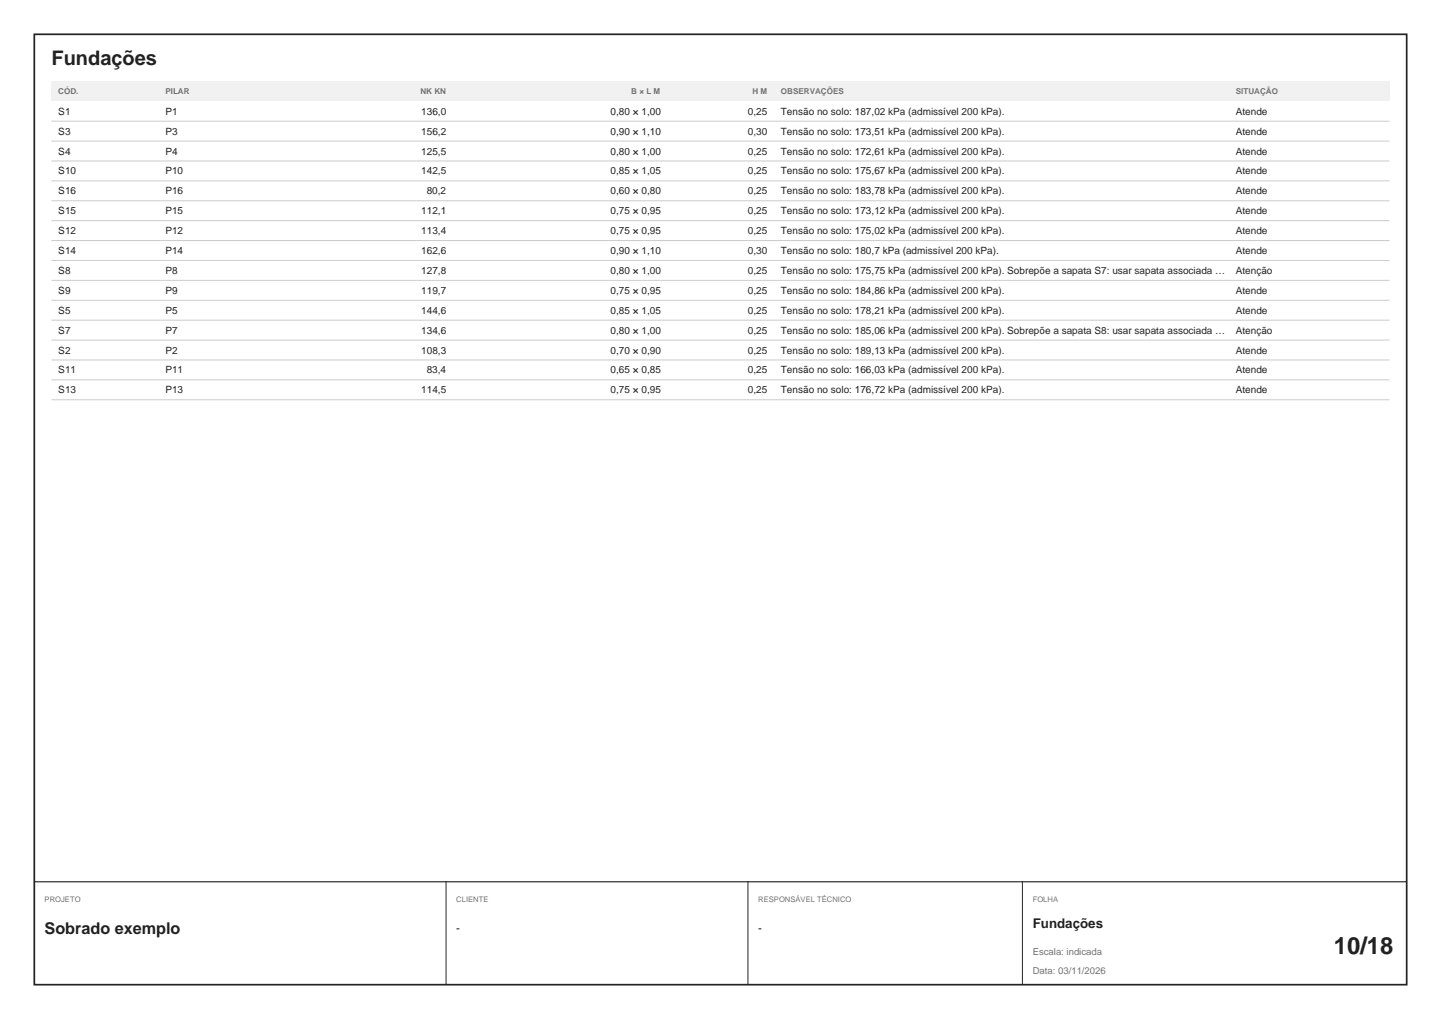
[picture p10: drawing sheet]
<svg xmlns="http://www.w3.org/2000/svg" width="420mm" height="297mm" viewBox="0 0 420 297" stroke-linecap="round" stroke-linejoin="round" font-family="sans-serif">
<defs><g id="words">
<text font-size="6.9" fill="#1f2328" x="388.8" y="278">10/18</text>
<text font-size="5.8" fill="#1f2328" x="15" y="19">Fundações</text>
<text font-size="4.7" fill="#1f2328" x="13" y="272.2">Sobrado exemplo</text>
<text font-size="3.9" fill="#1f2328" x="301" y="270.4">Fundações</text>
<g font-size="3.3" fill="#1f2328">
<text x="133" y="271.7">-</text>
<text x="221" y="271.7">-</text>
</g>
<g font-size="2.9" fill="#1f2328">
<text x="17" y="33.4">S1</text>
<text x="48.2" y="33.4">P1</text>
<text x="122.8" y="33.4">136,0</text>
<text x="178" y="33.4">0,80 × 1,00</text>
<text x="218" y="33.4">0,25</text>
<text x="227.6" y="33.4">Tensão no solo: 187,02 kPa (admissível 200 kPa).</text>
<text x="360.2" y="33.4">Atende</text>
<text x="17" y="39.2">S3</text>
<text x="48.2" y="39.2">P3</text>
<text x="122.8" y="39.2">156,2</text>
<text x="178" y="39.2">0,90 × 1,10</text>
<text x="218" y="39.2">0,30</text>
<text x="227.6" y="39.2">Tensão no solo: 173,51 kPa (admissível 200 kPa).</text>
<text x="360.2" y="39.2">Atende</text>
<text x="17" y="45">S4</text>
<text x="48.2" y="45">P4</text>
<text x="122.8" y="45">125,5</text>
<text x="178" y="45">0,80 × 1,00</text>
<text x="218" y="45">0,25</text>
<text x="227.6" y="45">Tensão no solo: 172,61 kPa (admissível 200 kPa).</text>
<text x="360.2" y="45">Atende</text>
<text x="17" y="50.8">S10</text>
<text x="48.2" y="50.8">P10</text>
<text x="122.8" y="50.8">142,5</text>
<text x="178" y="50.8">0,85 × 1,05</text>
<text x="218" y="50.8">0,25</text>
<text x="227.6" y="50.8">Tensão no solo: 175,67 kPa (admissível 200 kPa).</text>
<text x="360.2" y="50.8">Atende</text>
<text x="17" y="56.6">S16</text>
<text x="48.2" y="56.6">P16</text>
<text x="124.4" y="56.6">80,2</text>
<text x="178" y="56.6">0,60 × 0,80</text>
<text x="218" y="56.6">0,25</text>
<text x="227.6" y="56.6">Tensão no solo: 183,78 kPa (admissível 200 kPa).</text>
<text x="360.2" y="56.6">Atende</text>
<text x="17" y="62.4">S15</text>
<text x="48.2" y="62.4">P15</text>
<text x="122.8" y="62.4">112,1</text>
<text x="178" y="62.4">0,75 × 0,95</text>
<text x="218" y="62.4">0,25</text>
<text x="227.6" y="62.4">Tensão no solo: 173,12 kPa (admissível 200 kPa).</text>
<text x="360.2" y="62.4">Atende</text>
<text x="17" y="68.2">S12</text>
<text x="48.2" y="68.2">P12</text>
<text x="122.8" y="68.2">113,4</text>
<text x="178" y="68.2">0,75 × 0,95</text>
<text x="218" y="68.2">0,25</text>
<text x="227.6" y="68.2">Tensão no solo: 175,02 kPa (admissível 200 kPa).</text>
<text x="360.2" y="68.2">Atende</text>
<text x="17" y="74">S14</text>
<text x="48.2" y="74">P14</text>
<text x="122.8" y="74">162,6</text>
<text x="178" y="74">0,90 × 1,10</text>
<text x="218" y="74">0,30</text>
<text x="227.6" y="74">Tensão no solo: 180,7 kPa (admissível 200 kPa).</text>
<text x="360.2" y="74">Atende</text>
<text x="17" y="79.8">S8</text>
<text x="48.2" y="79.8">P8</text>
<text x="122.8" y="79.8">127,8</text>
<text x="178" y="79.8">0,80 × 1,00</text>
<text x="218" y="79.8">0,25</text>
<text x="227.6" y="79.8">Tensão no solo: 175,75 kPa (admissível 200 kPa). Sobrepõe a sapata S7: usar sapata associada …</text>
<text x="360.2" y="79.8">Atenção</text>
<text x="17" y="85.6">S9</text>
<text x="48.2" y="85.6">P9</text>
<text x="122.8" y="85.6">119,7</text>
<text x="178" y="85.6">0,75 × 0,95</text>
<text x="218" y="85.6">0,25</text>
<text x="227.6" y="85.6">Tensão no solo: 184,86 kPa (admissível 200 kPa).</text>
<text x="360.2" y="85.6">Atende</text>
<text x="17" y="91.4">S5</text>
<text x="48.2" y="91.4">P5</text>
<text x="122.8" y="91.4">144,6</text>
<text x="178" y="91.4">0,85 × 1,05</text>
<text x="218" y="91.4">0,25</text>
<text x="227.6" y="91.4">Tensão no solo: 178,21 kPa (admissível 200 kPa).</text>
<text x="360.2" y="91.4">Atende</text>
<text x="17" y="97.2">S7</text>
<text x="48.2" y="97.2">P7</text>
<text x="122.8" y="97.2">134,6</text>
<text x="178" y="97.2">0,80 × 1,00</text>
<text x="218" y="97.2">0,25</text>
<text x="227.6" y="97.2">Tensão no solo: 185,06 kPa (admissível 200 kPa). Sobrepõe a sapata S8: usar sapata associada …</text>
<text x="360.2" y="97.2">Atenção</text>
<text x="17" y="103">S2</text>
<text x="48.2" y="103">P2</text>
<text x="122.8" y="103">108,3</text>
<text x="178" y="103">0,70 × 0,90</text>
<text x="218" y="103">0,25</text>
<text x="227.6" y="103">Tensão no solo: 189,13 kPa (admissível 200 kPa).</text>
<text x="360.2" y="103">Atende</text>
<text x="17" y="108.8">S11</text>
<text x="48.2" y="108.8">P11</text>
<text x="124.4" y="108.8">83,4</text>
<text x="178" y="108.8">0,65 × 0,85</text>
<text x="218" y="108.8">0,25</text>
<text x="227.6" y="108.8">Tensão no solo: 166,03 kPa (admissível 200 kPa).</text>
<text x="360.2" y="108.8">Atende</text>
<text x="17" y="114.6">S13</text>
<text x="48.2" y="114.6">P13</text>
<text x="122.8" y="114.6">114,5</text>
<text x="178" y="114.6">0,75 × 0,95</text>
<text x="218" y="114.6">0,25</text>
<text x="227.6" y="114.6">Tensão no solo: 176,72 kPa (admissível 200 kPa).</text>
<text x="360.2" y="114.6">Atende</text>
</g>
<g font-size="2.8" fill="#6b7480">
<text x="301" y="278.4">Escala: indicada</text>
<text x="301" y="283.8">Data: 03/11/2026</text>
</g>
<g font-size="2.4" fill="#6b7480">
<text x="17" y="27.4">CÓD.</text>
<text x="48.2" y="27.4">PILAR</text>
<text x="122.5" y="27.4">NK KN</text>
<text x="184" y="27.4">B × L M</text>
<text x="219.3" y="27.4">H M</text>
<text x="227.6" y="27.4">OBSERVAÇÕES</text>
<text x="360.2" y="27.4">SITUAÇÃO</text>
</g>
<g font-size="2.2" fill="#6b7480">
<text x="13" y="262.8">PROJETO</text>
<text x="133" y="262.8">CLIENTE</text>
<text x="221" y="262.8">RESPONSÁVEL TÉCNICO</text>
<text x="301" y="262.8">FOLHA</text>
</g>
</g></defs>
<path d="M10 10h400v277h-400z" fill="none" stroke="#1f2429" stroke-width=".5"/>
<path d="M15 23.7h390v5.8h-390z" fill="#edf2f5"/>
<g fill="none" stroke="#c4ccd6" stroke-width=".29">
<path d="M15 35.3h390M15 41.1h390M15 46.9h390M15 52.7h390M15 58.5h390M15 64.3h390M15 70.1h390M15 75.9h390M15 81.7h390M15 87.5h390M15 93.3h390M15 99.1h390"/>
<path d="M15 104.9h390M15 110.7h390M15 116.5h390"/>
</g>
<path d="M10 257h400" fill="none" stroke="#1f2429" stroke-width=".35"/>
<path d="M130 257v30M218 257v30M298 257v30" fill="none" stroke="#1f2429" stroke-width=".29"/>
<use href="#words"/>
</svg>
